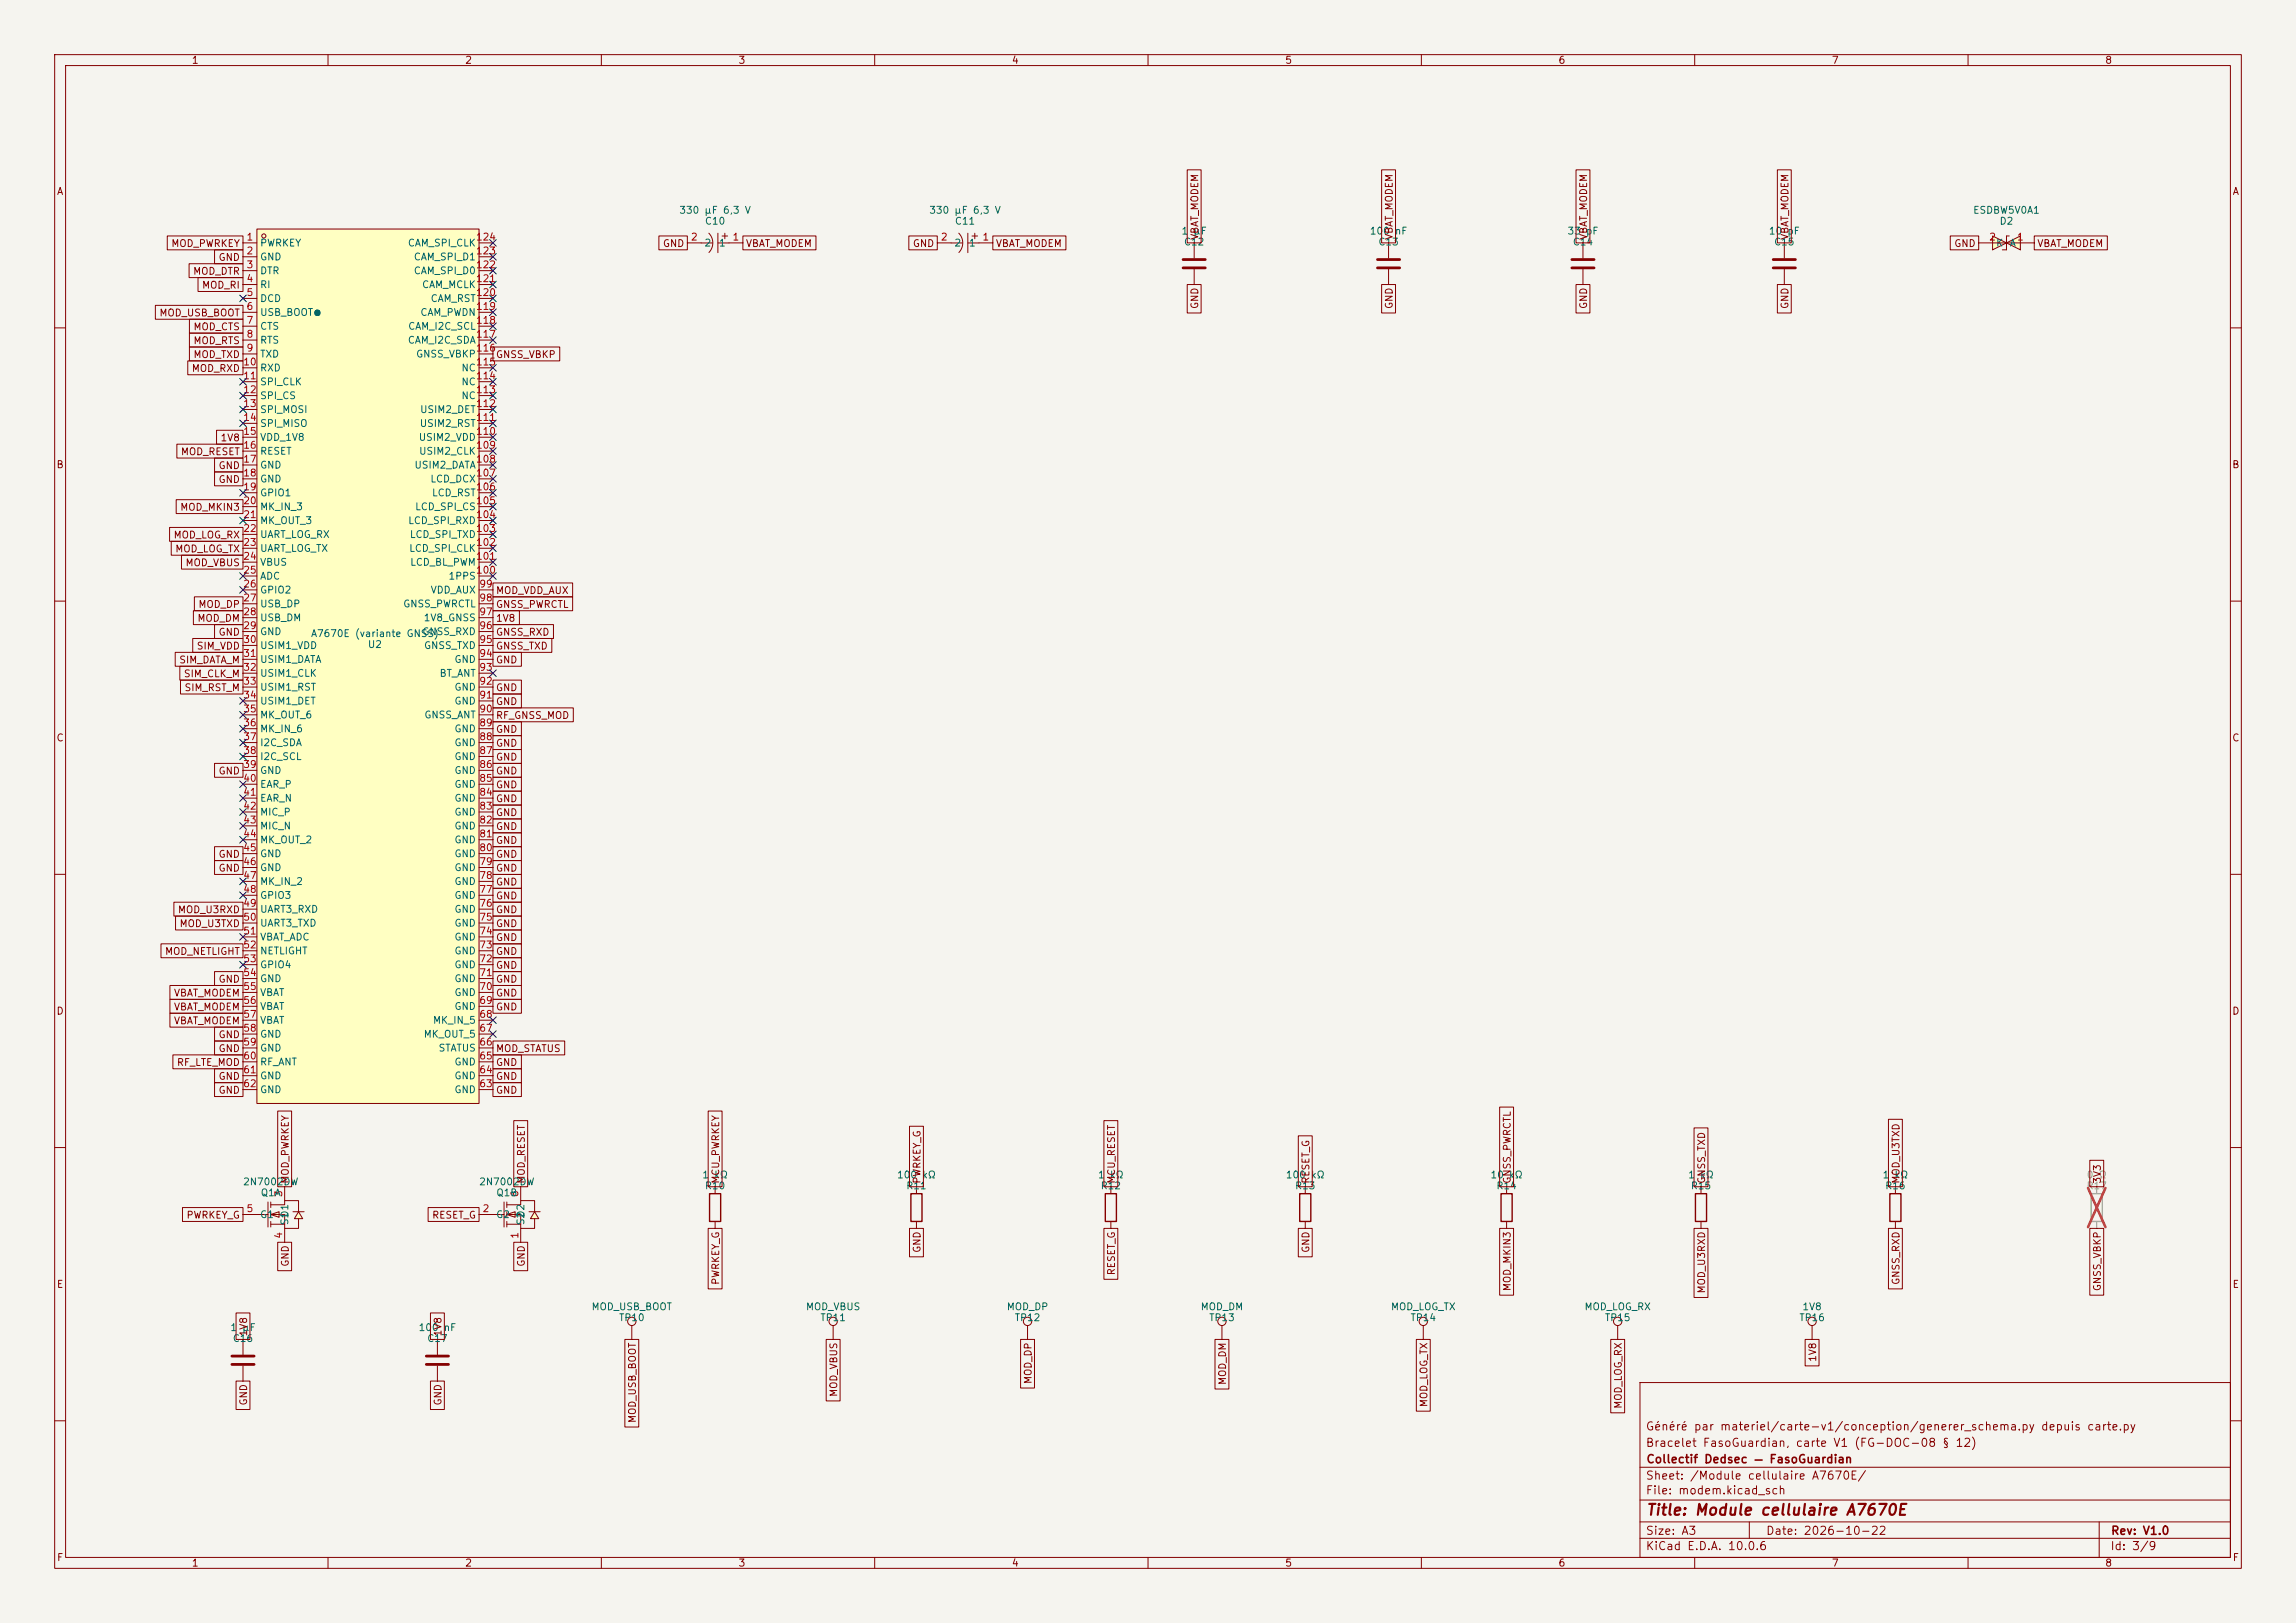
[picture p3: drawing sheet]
<svg xmlns="http://www.w3.org/2000/svg" width="420mm" height="297mm" viewBox="0 0 420 297" stroke-linecap="round" stroke-linejoin="round" font-family="sans-serif">
<defs><g id="words">
<text font-size="2" fill="#840000" x="301" y="277.8">Title: Module cellulaire A7670E</text>
<g font-size="1.5" fill="#840000">
<text x="300.9" y="262.1">Généré par materiel/carte-v1/conception/generer_schema.py depuis carte.py</text>
<text x="300.9" y="265.1">Bracelet FasoGuardian, carte V1 (FG-DOC-08 § 12)</text>
<text x="301" y="268.1">Collectif Dedsec — FasoGuardian</text>
<text x="300.9" y="273.8">File: modem.kicad_sch</text>
<text x="300.9" y="271.1">Sheet: /Module cellulaire A7670E/</text>
<text x="300.9" y="281.2">Size: A3</text>
<text x="322.9" y="281.2">Date: 2026-10-22</text>
<text x="386" y="281.2">Rev: V1.0</text>
<text x="300.9" y="284">KiCad E.D.A. 10.0.6</text>
<text x="385.9" y="284">Id: 3/9</text>
</g>
<g font-size="1.3" fill="#840000">
<text x="35" y="12">1</text>
<text x="85" y="12">2</text>
<text x="135" y="12">3</text>
<text x="185" y="12">4</text>
<text x="235" y="12">5</text>
<text x="285" y="12">6</text>
<text x="335" y="12">7</text>
<text x="385" y="12">8</text>
<text x="10.3" y="36">A</text>
<text x="408.3" y="36">A</text>
<text x="31.2" y="45.5">MOD_PWRKEY</text>
<text x="121.2" y="45.5">GND</text>
<text x="136.3" y="45.5">VBAT_MODEM</text>
<text x="166.9" y="45.5">GND</text>
<text x="182.1" y="45.5">VBAT_MODEM</text>
<text x="219.5" y="44" transform="rotate(-90 219.5 44)">VBAT_MODEM</text>
<text x="255.1" y="44" transform="rotate(-90 255.1 44)">VBAT_MODEM</text>
<text x="290.6" y="44" transform="rotate(-90 290.6 44)">VBAT_MODEM</text>
<text x="327.4" y="44" transform="rotate(-90 327.4 44)">VBAT_MODEM</text>
<text x="357.4" y="45.5">GND</text>
<text x="372.6" y="45.5">VBAT_MODEM</text>
<text x="35.2" y="50.6">MOD_DTR</text>
<text x="36.9" y="53.1">MOD_RI</text>
<text x="39.9" y="48">GND</text>
<text x="29.1" y="58.2">MOD_USB_BOOT</text>
<text x="219.5" y="56.6" transform="rotate(-90 219.5 56.6)">GND</text>
<text x="255.1" y="56.6" transform="rotate(-90 255.1 56.6)">GND</text>
<text x="290.6" y="56.6" transform="rotate(-90 290.6 56.6)">GND</text>
<text x="327.4" y="56.6" transform="rotate(-90 327.4 56.6)">GND</text>
<text x="35.3" y="60.7">MOD_CTS</text>
<text x="35.3" y="63.3">MOD_RTS</text>
<text x="35.3" y="65.8">MOD_TXD</text>
<text x="90.6" y="65.8">GNSS_VBKP</text>
<text x="35" y="68.4">MOD_RXD</text>
<text x="33" y="83.6">MOD_RESET</text>
<text x="40.2" y="81.1">1V8</text>
<text x="10.2" y="86">B</text>
<text x="39.9" y="86.1">GND</text>
<text x="39.9" y="88.7">GND</text>
<text x="408.2" y="86">B</text>
<text x="32.9" y="93.8">MOD_MKIN3</text>
<text x="31.7" y="98.8">MOD_LOG_RX</text>
<text x="32" y="101.4">MOD_LOG_TX</text>
<text x="33.8" y="103.9">MOD_VBUS</text>
<text x="36.2" y="111.5">MOD_DP</text>
<text x="90.6" y="111.5">GNSS_PWRCTL</text>
<text x="90.6" y="109">MOD_VDD_AUX</text>
<text x="35.9" y="119.2">SIM_VDD</text>
<text x="36" y="114.1">MOD_DM</text>
<text x="39.9" y="116.6">GND</text>
<text x="90.6" y="114.1">1V8</text>
<text x="90.6" y="119.2">GNSS_TXD</text>
<text x="90.6" y="116.6">GNSS_RXD</text>
<text x="32.7" y="121.7">SIM_DATA_M</text>
<text x="33.5" y="124.2">SIM_CLK_M</text>
<text x="90.6" y="121.7">GND</text>
<text x="33.6" y="126.8">SIM_RST_M</text>
<text x="90.6" y="131.9">RF_GNSS_MOD</text>
<text x="90.6" y="129.3">GND</text>
<text x="90.6" y="126.8">GND</text>
<text x="10.2" y="136">C</text>
<text x="90.6" y="136.9">GND</text>
<text x="90.6" y="134.4">GND</text>
<text x="408.2" y="136">C</text>
<text x="39.9" y="142">GND</text>
<text x="90.6" y="142">GND</text>
<text x="90.6" y="139.5">GND</text>
<text x="90.6" y="149.6">GND</text>
<text x="90.6" y="147.1">GND</text>
<text x="90.6" y="144.6">GND</text>
<text x="90.6" y="154.7">GND</text>
<text x="90.6" y="152.2">GND</text>
<text x="39.9" y="157.3">GND</text>
<text x="39.9" y="159.8">GND</text>
<text x="90.6" y="159.8">GND</text>
<text x="90.6" y="157.3">GND</text>
<text x="32.4" y="167.4">MOD_U3RXD</text>
<text x="90.6" y="167.4">GND</text>
<text x="90.6" y="164.9">GND</text>
<text x="90.6" y="162.3">GND</text>
<text x="32.7" y="170">MOD_U3TXD</text>
<text x="90.6" y="172.5">GND</text>
<text x="90.6" y="170">GND</text>
<text x="30.1" y="175">MOD_NETLIGHT</text>
<text x="90.6" y="177.6">GND</text>
<text x="90.6" y="175">GND</text>
<text x="10.2" y="186">D</text>
<text x="31.7" y="182.7">VBAT_MODEM</text>
<text x="31.7" y="185.2">VBAT_MODEM</text>
<text x="39.9" y="180.1">GND</text>
<text x="90.6" y="185.2">GND</text>
<text x="90.6" y="182.7">GND</text>
<text x="90.6" y="180.1">GND</text>
<text x="408.2" y="186">D</text>
<text x="31.7" y="187.7">VBAT_MODEM</text>
<text x="39.9" y="190.3">GND</text>
<text x="32.3" y="195.4">RF_LTE_MOD</text>
<text x="39.9" y="192.8">GND</text>
<text x="39.9" y="197.9">GND</text>
<text x="90.6" y="197.9">GND</text>
<text x="90.6" y="195.4">GND</text>
<text x="90.6" y="192.8">MOD_STATUS</text>
<text x="39.9" y="200.4">GND</text>
<text x="90.6" y="200.4">GND</text>
<text x="53.1" y="216.7" transform="rotate(-90 53.1 216.7)">MOD_PWRKEY</text>
<text x="96.3" y="216.7" transform="rotate(-90 96.3 216.7)">MOD_RESET</text>
<text x="131.9" y="216.7" transform="rotate(-90 131.9 216.7)">MCU_PWRKEY</text>
<text x="168.7" y="216.7" transform="rotate(-90 168.7 216.7)">PWRKEY_G</text>
<text x="204.3" y="216.7" transform="rotate(-90 204.3 216.7)">MCU_RESET</text>
<text x="239.8" y="216.7" transform="rotate(-90 239.8 216.7)">RESET_G</text>
<text x="276.6" y="216.7" transform="rotate(-90 276.6 216.7)">GNSS_PWRCTL</text>
<text x="312.2" y="216.7" transform="rotate(-90 312.2 216.7)">GNSS_TXD</text>
<text x="347.8" y="216.7" transform="rotate(-90 347.8 216.7)">MOD_U3TXD</text>
<text x="384.6" y="216.7" transform="rotate(-90 384.6 216.7)">3V3</text>
<text x="34" y="223.3">PWRKEY_G</text>
<text x="78.9" y="223.3">RESET_G</text>
<text x="53.1" y="231.9" transform="rotate(-90 53.1 231.9)">GND</text>
<text x="96.3" y="231.9" transform="rotate(-90 96.3 231.9)">GND</text>
<text x="168.7" y="229.4" transform="rotate(-90 168.7 229.4)">GND</text>
<text x="204.3" y="233.5" transform="rotate(-90 204.3 233.5)">RESET_G</text>
<text x="239.8" y="229.4" transform="rotate(-90 239.8 229.4)">GND</text>
<text x="10.3" y="236">E</text>
<text x="131.9" y="235.2" transform="rotate(-90 131.9 235.2)">PWRKEY_G</text>
<text x="276.6" y="236.4" transform="rotate(-90 276.6 236.4)">MOD_MKIN3</text>
<text x="312.2" y="236.8" transform="rotate(-90 312.2 236.8)">MOD_U3RXD</text>
<text x="347.8" y="235.2" transform="rotate(-90 347.8 235.2)">GNSS_RXD</text>
<text x="384.6" y="236.4" transform="rotate(-90 384.6 236.4)">GNSS_VBKP</text>
<text x="408.3" y="236">E</text>
<text x="45.5" y="244.7" transform="rotate(-90 45.5 244.7)">1V8</text>
<text x="81.1" y="244.7" transform="rotate(-90 81.1 244.7)">1V8</text>
<text x="332.5" y="249.3" transform="rotate(-90 332.5 249.3)">1V8</text>
<text x="45.5" y="257.3" transform="rotate(-90 45.5 257.3)">GND</text>
<text x="81.1" y="257.3" transform="rotate(-90 81.1 257.3)">GND</text>
<text x="153.5" y="255.7" transform="rotate(-90 153.5 255.7)">MOD_VBUS</text>
<text x="189" y="253.4" transform="rotate(-90 189 253.4)">MOD_DP</text>
<text x="224.6" y="253.6" transform="rotate(-90 224.6 253.6)">MOD_DM</text>
<text x="261.4" y="257.6" transform="rotate(-90 261.4 257.6)">MOD_LOG_TX</text>
<text x="297" y="257.9" transform="rotate(-90 297 257.9)">MOD_LOG_RX</text>
<text x="116.6" y="260.5" transform="rotate(-90 116.6 260.5)">MOD_USB_BOOT</text>
<text x="10.3" y="286">F</text>
<text x="35" y="287">1</text>
<text x="85" y="287">2</text>
<text x="135" y="287">3</text>
<text x="185" y="287">4</text>
<text x="235" y="287">5</text>
<text x="285" y="287">6</text>
<text x="335" y="287">7</text>
<text x="385" y="287">8</text>
<text x="408.3" y="286">F</text>
</g>
<g font-size="1.3" fill="#006464">
<text x="124.2" y="39.4">330 µF 6,3 V</text>
<text x="128.8" y="41.4">C10</text>
<text x="169.9" y="39.4">330 µF 6,3 V</text>
<text x="174.6" y="41.4">C11</text>
<text x="360.8" y="39.4">ESDBW5V0A1</text>
<text x="365.7" y="41.4">D2</text>
<text x="47.5" y="45.4">PWRKEY</text>
<text x="47.5" y="48">GND</text>
<text x="74.5" y="45.4">CAM_SPI_CLK</text>
<text x="75.6" y="48">CAM_SPI_D1</text>
<text x="128.8" y="45.4">2</text>
<text x="131.4" y="45.4">1</text>
<text x="174.5" y="45.4">2</text>
<text x="177.1" y="45.4">1</text>
<text x="216" y="43.2">1</text>
<text x="216.5" y="45.2">C12</text>
<text x="218.2" y="43.2">µF</text>
<text x="250.5" y="43.2">100 nF</text>
<text x="252" y="45.2">C13</text>
<text x="286.6" y="43.2">33 pF</text>
<text x="287.6" y="45.2">C14</text>
<text x="323.5" y="43.2">10 pF</text>
<text x="324.4" y="45.2">C15</text>
<text x="365" y="45.4">K</text>
<text x="367.5" y="45.4">A</text>
<text x="47.5" y="50.5">DTR</text>
<text x="47.5" y="53">RI</text>
<text x="75.6" y="50.5">CAM_SPI_D0</text>
<text x="77.1" y="53">CAM_MCLK</text>
<text x="47.5" y="55.6">DCD</text>
<text x="47.5" y="58.1">USB_BOOT●</text>
<text x="76.8" y="58.1">CAM_PWDN</text>
<text x="78.7" y="55.6">CAM_RST</text>
<text x="47.5" y="60.7">CTS</text>
<text x="47.5" y="63.2">RTS</text>
<text x="47.5" y="65.7">TXD</text>
<text x="74.5" y="63.2">CAM_I2C_SDA</text>
<text x="74.6" y="60.7">CAM_I2C_SCL</text>
<text x="76" y="65.7">GNSS_VBKP</text>
<text x="47.5" y="68.3">RXD</text>
<text x="47.5" y="70.8">SPI_CLK</text>
<text x="84.3" y="70.8">NC</text>
<text x="84.3" y="68.3">NC</text>
<text x="47.5" y="73.4">SPI_CS</text>
<text x="47.5" y="75.9">SPI_MOSI</text>
<text x="76.7" y="75.9">USIM2_DET</text>
<text x="84.3" y="73.4">NC</text>
<text x="47.5" y="78.4">SPI_MISO</text>
<text x="47.5" y="81">VDD_1V8</text>
<text x="47.5" y="83.5">RESET</text>
<text x="76.5" y="81">USIM2_VDD</text>
<text x="76.6" y="83.5">USIM2_CLK</text>
<text x="76.7" y="78.4">USIM2_RST</text>
<text x="47.5" y="86.1">GND</text>
<text x="47.5" y="88.6">GND</text>
<text x="75.7" y="86.1">USIM2_DATA</text>
<text x="78.6" y="88.6">LCD_DCX</text>
<text x="47.5" y="91.1">GPIO1</text>
<text x="47.5" y="93.7">MK_IN_3</text>
<text x="75.8" y="93.7">LCD_SPI_CS</text>
<text x="78.9" y="91.1">LCD_RST</text>
<text x="47.5" y="96.2">MK_OUT_3</text>
<text x="47.5" y="98.8">UART_LOG_RX</text>
<text x="47.5" y="101.3">UART_LOG_TX</text>
<text x="74.6" y="96.2">LCD_SPI_RXD</text>
<text x="74.7" y="101.3">LCD_SPI_CLK</text>
<text x="74.9" y="98.8">LCD_SPI_TXD</text>
<text x="47.5" y="103.8">VBUS</text>
<text x="47.5" y="106.4">ADC</text>
<text x="74.9" y="103.8">LCD_BL_PWM</text>
<text x="81.9" y="106.4">1PPS</text>
<text x="47.5" y="108.9">GPIO2</text>
<text x="47.5" y="111.5">USB_DP</text>
<text x="47.5" y="114">USB_DM</text>
<text x="73.7" y="111.5">GNSS_PWRCTL</text>
<text x="77.4" y="114">1V8_GNSS</text>
<text x="78.7" y="108.9">VDD_AUX</text>
<text x="47.5" y="116.5">GND</text>
<text x="47.5" y="119.1">USIM1_VDD</text>
<text x="56.8" y="116.9">A7670E (variante GNSS)</text>
<text x="67.2" y="118.9">U2</text>
<text x="77.2" y="116.5">GNSS_RXD</text>
<text x="77.5" y="119.1">GNSS_TXD</text>
<text x="47.5" y="121.6">USIM1_DATA</text>
<text x="47.5" y="124.2">USIM1_CLK</text>
<text x="80.3" y="124.2">BT_ANT</text>
<text x="83" y="121.6">GND</text>
<text x="47.5" y="126.7">USIM1_RST</text>
<text x="47.5" y="129.2">USIM1_DET</text>
<text x="47.5" y="131.8">MK_OUT_6</text>
<text x="77.5" y="131.8">GNSS_ANT</text>
<text x="83" y="129.2">GND</text>
<text x="83" y="126.7">GND</text>
<text x="47.5" y="134.3">MK_IN_6</text>
<text x="47.5" y="136.9">I2C_SDA</text>
<text x="83" y="136.9">GND</text>
<text x="83" y="134.3">GND</text>
<text x="47.5" y="139.4">I2C_SCL</text>
<text x="47.5" y="141.9">GND</text>
<text x="83" y="141.9">GND</text>
<text x="83" y="139.4">GND</text>
<text x="47.5" y="144.5">EAR_P</text>
<text x="47.5" y="147">EAR_N</text>
<text x="47.5" y="149.6">MIC_P</text>
<text x="83" y="149.6">GND</text>
<text x="83" y="147">GND</text>
<text x="83" y="144.5">GND</text>
<text x="47.5" y="152.1">MIC_N</text>
<text x="47.5" y="154.6">MK_OUT_2</text>
<text x="83" y="154.6">GND</text>
<text x="83" y="152.1">GND</text>
<text x="47.5" y="157.2">GND</text>
<text x="47.5" y="159.7">GND</text>
<text x="83" y="159.7">GND</text>
<text x="83" y="157.2">GND</text>
<text x="47.5" y="162.3">MK_IN_2</text>
<text x="47.5" y="164.8">GPIO3</text>
<text x="47.5" y="167.3">UART3_RXD</text>
<text x="83" y="167.3">GND</text>
<text x="83" y="164.8">GND</text>
<text x="83" y="162.3">GND</text>
<text x="47.5" y="169.9">UART3_TXD</text>
<text x="47.5" y="172.4">VBAT_ADC</text>
<text x="83" y="172.4">GND</text>
<text x="83" y="169.9">GND</text>
<text x="47.5" y="175">NETLIGHT</text>
<text x="47.5" y="177.5">GPIO4</text>
<text x="83" y="177.5">GND</text>
<text x="83" y="175">GND</text>
<text x="47.5" y="180">GND</text>
<text x="47.5" y="182.6">VBAT</text>
<text x="47.5" y="185.1">VBAT</text>
<text x="83" y="185.1">GND</text>
<text x="83" y="182.6">GND</text>
<text x="83" y="180">GND</text>
<text x="47.5" y="187.7">VBAT</text>
<text x="47.5" y="190.2">GND</text>
<text x="77.4" y="190.2">MK_OUT_5</text>
<text x="79.1" y="187.7">MK_IN_5</text>
<text x="47.5" y="192.7">GND</text>
<text x="47.5" y="195.3">RF_ANT</text>
<text x="47.5" y="197.8">GND</text>
<text x="80.1" y="192.7">STATUS</text>
<text x="83" y="197.8">GND</text>
<text x="83" y="195.3">GND</text>
<text x="47.5" y="200.4">GND</text>
<text x="83" y="200.4">GND</text>
<text x="128.4" y="215.9">1</text>
<text x="130.5" y="215.9">kΩ</text>
<text x="164" y="215.9">100 kΩ</text>
<text x="200.7" y="215.9">1</text>
<text x="202.9" y="215.9">kΩ</text>
<text x="235.1" y="215.9">100 kΩ</text>
<text x="272.5" y="215.9">10 kΩ</text>
<text x="308.7" y="215.9">1</text>
<text x="310.9" y="215.9">kΩ</text>
<text x="344.3" y="215.9">1</text>
<text x="346.4" y="215.9">kΩ</text>
<text x="44.4" y="217.2">2N7002DW</text>
<text x="47.6" y="219.2">Q1A</text>
<text x="87.5" y="217.2">2N7002DW</text>
<text x="90.7" y="219.2">Q1B</text>
<text x="128.8" y="217.9">R10</text>
<text x="165.7" y="217.9">R11</text>
<text x="201.2" y="217.9">R12</text>
<text x="236.8" y="217.9">R13</text>
<text x="273.6" y="217.9">R14</text>
<text x="309.2" y="217.9">R15</text>
<text x="344.7" y="217.9">R16</text>
<text x="47.5" y="223.2">G1</text>
<text x="53" y="224.3" transform="rotate(-90 53 224.3)">S1</text>
<text x="53" y="222.9" transform="rotate(-90 53 222.9)">D1</text>
<text x="90.7" y="223.2">G2</text>
<text x="96.2" y="224.3" transform="rotate(-90 96.2 224.3)">S2</text>
<text x="96.2" y="222.9" transform="rotate(-90 96.2 222.9)">D2</text>
<text x="42" y="243.9">1</text>
<text x="42.5" y="245.9">C16</text>
<text x="44.2" y="243.9">µF</text>
<text x="76.5" y="243.9">100 nF</text>
<text x="78" y="245.9">C17</text>
<text x="108.1" y="240.1">MOD_USB_BOOT</text>
<text x="113.1" y="242.1">TP10</text>
<text x="147.3" y="240.1">MOD_VBUS</text>
<text x="149.9" y="242.1">TP11</text>
<text x="184.1" y="240.1">MOD_DP</text>
<text x="185.5" y="242.1">TP12</text>
<text x="219.5" y="240.1">MOD_DM</text>
<text x="221.1" y="242.1">TP13</text>
<text x="254.3" y="240.1">MOD_LOG_TX</text>
<text x="257.9" y="242.1">TP14</text>
<text x="289.7" y="240.1">MOD_LOG_RX</text>
<text x="293.5" y="242.1">TP15</text>
<text x="329" y="242.1">TP16</text>
<text x="329.6" y="240.1">1V8</text>
</g>
<g font-size="1.3" fill="#a90000">
<text x="45" y="44.3">1</text>
<text x="45" y="46.9">2</text>
<text x="87" y="46.9">123</text>
<text x="87" y="44.3">124</text>
<text x="126.3" y="44.3">2</text>
<text x="133.9" y="44.3">1</text>
<text x="172" y="44.3">2</text>
<text x="179.6" y="44.3">1</text>
<text x="363.8" y="44.3">2</text>
<text x="368.8" y="44.3">1</text>
<text x="45" y="49.4">3</text>
<text x="45" y="51.9">4</text>
<text x="87" y="51.9">121</text>
<text x="87" y="49.4">122</text>
<text x="45" y="54.5">5</text>
<text x="45" y="57">6</text>
<text x="45" y="59.6">7</text>
<text x="87" y="59.6">118</text>
<text x="87" y="57">119</text>
<text x="87" y="54.5">120</text>
<text x="45" y="62.1">8</text>
<text x="45" y="64.6">9</text>
<text x="87" y="64.6">116</text>
<text x="87" y="62.1">117</text>
<text x="44.4" y="67.2">10</text>
<text x="44.4" y="69.7">11</text>
<text x="87" y="69.7">114</text>
<text x="87" y="67.2">115</text>
<text x="44.4" y="72.3">12</text>
<text x="44.4" y="74.8">13</text>
<text x="44.4" y="77.3">14</text>
<text x="87" y="77.3">111</text>
<text x="87" y="74.8">112</text>
<text x="87" y="72.3">113</text>
<text x="44.4" y="79.9">15</text>
<text x="44.4" y="82.4">16</text>
<text x="87" y="82.4">109</text>
<text x="87" y="79.9">110</text>
<text x="44.4" y="85">17</text>
<text x="44.4" y="87.5">18</text>
<text x="87" y="87.5">107</text>
<text x="87" y="85">108</text>
<text x="44.4" y="90">19</text>
<text x="44.4" y="92.6">20</text>
<text x="44.4" y="95.1">21</text>
<text x="87" y="95.1">104</text>
<text x="87" y="92.6">105</text>
<text x="87" y="90">106</text>
<text x="44.4" y="97.7">22</text>
<text x="44.4" y="100.2">23</text>
<text x="87" y="100.2">102</text>
<text x="87" y="97.7">103</text>
<text x="44.4" y="102.7">24</text>
<text x="44.4" y="105.3">25</text>
<text x="44.4" y="107.8">26</text>
<text x="87" y="105.3">100</text>
<text x="87" y="102.7">101</text>
<text x="87.6" y="107.8">99</text>
<text x="44.4" y="110.4">27</text>
<text x="44.4" y="112.9">28</text>
<text x="87.6" y="112.9">97</text>
<text x="87.6" y="110.4">98</text>
<text x="44.4" y="115.4">29</text>
<text x="44.4" y="118">30</text>
<text x="87.6" y="118">95</text>
<text x="87.6" y="115.4">96</text>
<text x="44.4" y="120.5">31</text>
<text x="44.4" y="123.1">32</text>
<text x="44.4" y="125.6">33</text>
<text x="87.6" y="125.6">92</text>
<text x="87.6" y="123.1">93</text>
<text x="87.6" y="120.5">94</text>
<text x="44.4" y="128.1">34</text>
<text x="44.4" y="130.7">35</text>
<text x="87.6" y="130.7">90</text>
<text x="87.6" y="128.1">91</text>
<text x="44.4" y="133.2">36</text>
<text x="44.4" y="135.8">37</text>
<text x="87.6" y="135.8">88</text>
<text x="87.6" y="133.2">89</text>
<text x="44.4" y="138.3">38</text>
<text x="44.4" y="140.8">39</text>
<text x="44.4" y="143.4">40</text>
<text x="87.6" y="143.4">85</text>
<text x="87.6" y="140.8">86</text>
<text x="87.6" y="138.3">87</text>
<text x="44.4" y="145.9">41</text>
<text x="44.4" y="148.5">42</text>
<text x="87.6" y="148.5">83</text>
<text x="87.6" y="145.9">84</text>
<text x="44.4" y="151">43</text>
<text x="44.4" y="153.5">44</text>
<text x="87.6" y="153.5">81</text>
<text x="87.6" y="151">82</text>
<text x="44.4" y="156.1">45</text>
<text x="44.4" y="158.6">46</text>
<text x="44.4" y="161.2">47</text>
<text x="87.6" y="161.2">78</text>
<text x="87.6" y="158.6">79</text>
<text x="87.6" y="156.1">80</text>
<text x="44.4" y="163.7">48</text>
<text x="44.4" y="166.2">49</text>
<text x="87.6" y="166.2">76</text>
<text x="87.6" y="163.7">77</text>
<text x="44.4" y="168.8">50</text>
<text x="44.4" y="171.3">51</text>
<text x="44.4" y="173.9">52</text>
<text x="87.6" y="173.9">73</text>
<text x="87.6" y="171.3">74</text>
<text x="87.6" y="168.8">75</text>
<text x="44.4" y="176.4">53</text>
<text x="44.4" y="178.9">54</text>
<text x="87.6" y="178.9">71</text>
<text x="87.6" y="176.4">72</text>
<text x="44.4" y="181.5">55</text>
<text x="44.4" y="184">56</text>
<text x="87.6" y="184">69</text>
<text x="87.6" y="181.5">70</text>
<text x="44.4" y="186.6">57</text>
<text x="44.4" y="189.1">58</text>
<text x="44.4" y="191.6">59</text>
<text x="87.6" y="191.6">66</text>
<text x="87.6" y="189.1">67</text>
<text x="87.6" y="186.6">68</text>
<text x="44.4" y="194.2">60</text>
<text x="44.4" y="196.7">61</text>
<text x="87.6" y="196.7">64</text>
<text x="87.6" y="194.2">65</text>
<text x="44.4" y="199.3">62</text>
<text x="87.6" y="199.3">63</text>
<text x="51.9" y="219.2" transform="rotate(-90 51.9 219.2)">3</text>
<text x="95.1" y="219.2" transform="rotate(-90 95.1 219.2)">6</text>
<text x="45" y="222.1">5</text>
<text x="51.9" y="226.8" transform="rotate(-90 51.9 226.8)">4</text>
<text x="88.2" y="222.1">2</text>
<text x="95.1" y="226.8" transform="rotate(-90 95.1 226.8)">1</text>
</g>
<g font-size="1.3" fill="#939391">
<text x="381.6" y="215.9">0 Ω</text>
<text x="381.6" y="217.9">R17</text>
</g>
</g></defs>
<path d="M0 0h420v297h-420z" fill="#f5f4ef" stroke="#f5f4ef" stroke-width=".18"/>
<g fill="none" stroke="#840000" stroke-width=".18">
<path d="M10 10h400v277h-400zM12 12h396v273h-396zM60 10v2M110 10v2M160 10v2M210 10v2M260 10v2M310 10v2M360 10v2M10 60h2M408 60h2M10 110h2"/>
<path d="M408 110h2M10 160h2M408 160h2M10 210h2M408 210h2M223.5 242.6v2.5M300 253h108v32h-108zM10 260h2M300 278.5h108M300 274.5h108M300 268.5h108M320 278.5v3"/>
<path d="M384 278.5v6.5M408 260h2M60 285v2M110 285v2M160 285v2M210 285v2M260 285v2M300 281.5h108M310 285v2M360 285v2"/>
<circle cx="223.5" cy="241.8" r=".76"/>
</g>
<g fill="#ffffc2">
<path d="M364.5 43.2l2.5 1.3-2.5 1.2z"/>
<path d="M367 44.5l2.6-1.3v2.5z"/>
</g>
<path d="M326.4 44.5v2.7M326.4 49.3v2.8M361.9 44.5h10.2M364.5 43.2l2.5 1.3-2.5 1.2zM367 44.5l2.6-1.3v2.5zM367.5 43.2h-.5v2.5h-.7M44.4 245.1v2.8M44.4 249.9v2.8" fill="none" stroke="#840000" stroke-width=".18"/>
<path d="M324.4 47.5h4M324.4 49h4M42.4 248.2h4.1M42.4 249.7h4.1" fill="none" stroke="#840000" stroke-width=".51"/>
<g fill="#ffffc2">
<path d="M49.5 222.2l1.6-.5v1.1z"/>
<path d="M54.6 221.7l.8 1.3h-1.6z"/>
</g>
<g fill="none" stroke="#840000" stroke-width=".18">
<path d="M171.4 44.5h4.6M175.4 42.7a2.54 2.54 0 0 1 0 3.5M177 42.7v3.5M177.8 43.2h1M178.3 42.7v1M181.6 44.5h-4.6M218.4 44.5v2.7M218.4 49.3v2.8M254 44.5v2.7M254 49.3v2.8M289.6 44.5v2.7M289.6 49.3v2.8"/>
<path d="M49 220v4.5M49.5 220v1M52.1 217.2v2.5M130.8 217.2v1.2M167.6 217.2v1.2M275.6 217.2v1.2M311.1 217.2v1.2M44.4 222.2h4.6M49.5 220.5h2.6v-.8h2.5v2M49.5 222.2l1.6-.5v1.1zM49.5 222.2h2.6v2.6h2.5v-1.8M49.5 221.7v1.1"/>
<path d="M49.5 223.5v1M49.5 224h2.6M52.1 224.8v2.5M53.6 221.7h2M54.6 221.7l.8 1.3h-1.6zM130.8 223.5v1.3M167.6 223.5v1.3M275.6 223.5v1.3M311.1 223.5v1.3M80 245.1v2.8M80 249.9v2.8M115.6 242.6v2.5"/>
<path d="M152.4 242.6v2.5M188 242.6v2.5M260.3 242.6v2.5M295.9 242.6v2.5M331.5 242.6v2.5"/>
<circle cx="115.6" cy="241.8" r=".76"/>
<circle cx="152.4" cy="241.8" r=".76"/>
<circle cx="188" cy="241.8" r=".76"/>
<circle cx="260.4" cy="241.8" r=".76"/>
<circle cx="295.9" cy="241.8" r=".76"/>
<circle cx="331.5" cy="241.8" r=".76"/>
</g>
<path d="M216.4 47.5h4.1M216.4 49h4.1M252 47.5h4M252 49h4M287.5 47.5h4.1M287.5 49h4.1M78 248.2h4M78 249.7h4" fill="none" stroke="#840000" stroke-width=".51"/>
<path d="M129.8 218.4h2v5.1h-2zM166.6 218.4h2.1v5.1h-2.1zM274.6 218.4h2v5.1h-2zM310.1 218.4h2.1v5.1h-2.1z" fill="none" stroke="#840000" stroke-width=".25"/>
<path d="M47 41.9h40.6v160h-40.6z" fill="#ffffc2"/>
<g fill="none" stroke="#840000" stroke-width=".18">
<path d="M44.4 44.5h2.6M44.4 47h2.6M44.4 49.5h2.6M44.4 52.1h2.6M44.4 54.6h2.6M44.4 57.2h2.6M44.4 59.7h2.6M47 41.9h40.6v160h-40.6zM87.6 44.5h2.6M87.6 47h2.6M87.6 49.5h2.6M87.6 52.1h2.6"/>
<path d="M87.6 54.6h2.6M87.6 57.2h2.6M87.6 59.7h2.6M44.4 62.2h2.6M44.4 64.8h2.6M44.4 67.3h2.6M44.4 69.9h2.6M44.4 72.4h2.6M44.4 74.9h2.6M44.4 77.5h2.6M87.6 62.2h2.6M87.6 64.8h2.6"/>
<path d="M87.6 67.3h2.6M87.6 69.9h2.6M87.6 72.4h2.6M87.6 74.9h2.6M87.6 77.5h2.6M44.4 80h2.6M44.4 82.6h2.6M44.4 85.1h2.6M44.4 87.6h2.6M44.4 90.2h2.6M44.4 92.7h2.6M44.4 95.3h2.6"/>
<path d="M44.4 97.8h2.6M87.6 80h2.6M87.6 82.6h2.6M87.6 85.1h2.6M87.6 87.6h2.6M87.6 90.2h2.6M87.6 92.7h2.6M87.6 95.3h2.6M87.6 97.8h2.6M44.4 100.3h2.6M44.4 102.9h2.6M44.4 105.4h2.6"/>
<path d="M44.4 108h2.6M44.4 110.5h2.6M44.4 113h2.6M44.4 115.6h2.6M44.4 118.1h2.6M87.6 100.3h2.6M87.6 102.9h2.6M87.6 105.4h2.6M87.6 108h2.6M87.6 110.5h2.6M87.6 113h2.6M87.6 115.6h2.6"/>
<path d="M87.6 118.1h2.6M44.4 120.7h2.6M44.4 123.2h2.6M44.4 125.7h2.6M44.4 128.3h2.6M44.4 130.8h2.6M44.4 133.4h2.6M44.4 135.9h2.6M44.4 138.4h2.6M87.6 120.7h2.6M87.6 123.2h2.6M87.6 125.7h2.6"/>
<path d="M87.6 128.3h2.6M87.6 130.8h2.6M87.6 133.4h2.6M87.6 135.9h2.6M87.6 138.4h2.6M44.4 141h2.6M44.4 143.5h2.6M44.4 146.1h2.6M44.4 148.6h2.6M44.4 151.1h2.6M44.4 153.7h2.6M44.4 156.2h2.6"/>
<path d="M44.4 158.8h2.6M87.6 141h2.6M87.6 143.5h2.6M87.6 146.1h2.6M87.6 148.6h2.6M87.6 151.1h2.6M87.6 153.7h2.6M87.6 156.2h2.6M87.6 158.8h2.6M44.4 161.3h2.6M44.4 163.8h2.6M44.4 166.4h2.6"/>
<path d="M44.4 168.9h2.6M44.4 171.5h2.6M44.4 174h2.6M44.4 176.5h2.6M44.4 179.1h2.6M87.6 161.3h2.6M87.6 163.8h2.6M87.6 166.4h2.6M87.6 168.9h2.6M87.6 171.5h2.6M87.6 174h2.6M87.6 176.5h2.6"/>
<path d="M87.6 179.1h2.6M44.4 181.6h2.6M44.4 184.2h2.6M44.4 186.7h2.6M44.4 189.2h2.6M44.4 191.8h2.6M44.4 194.3h2.6M44.4 196.9h2.6M44.4 199.4h2.6M87.6 181.6h2.6M87.6 184.2h2.6M87.6 186.7h2.6"/>
<path d="M87.6 189.2h2.6M87.6 191.8h2.6M87.6 194.3h2.6M87.6 196.9h2.6M87.6 199.4h2.6"/>
<circle cx="48.3" cy="43.2" r=".38"/>
</g>
<g fill="#ffffc2">
<path d="M92.7 222.2l1.5-.5v1.1z"/>
<path d="M97.8 221.7l.7 1.3h-1.5z"/>
</g>
<g fill="none" stroke="#840000" stroke-width=".18">
<path d="M217.2 31.1h2.5v13.4h-2.5zM252.7 31.1h2.6v13.4h-2.6zM288.3 31.1h2.5v13.4h-2.5zM325.1 31.1h2.6v13.4h-2.6zM28.4 55.9h16v2.5h-16zM30.6 43.2h13.8v2.5h-13.8zM34.6 48.3h9.8v2.5h-9.8zM34.6 58.4h9.8v2.6h-9.8zM36.2 50.8h8.2v2.5h-8.2zM39.2 45.7h5.2v2.6h-5.2zM120.5 43.2h5.2v2.5h-5.2zM125.7 44.5h4.6"/>
<path d="M129.7 42.7a2.54 2.54 0 0 1 0 3.5M131.3 42.7v3.5M132.1 43.2h1M132.6 42.7v1M135.9 43.2h13.4v2.5h-13.4zM135.9 44.5h-4.6M166.2 43.2h5.2v2.5h-5.2zM181.6 43.2h13.4v2.5h-13.4zM217.2 52.1h2.5v5.2h-2.5zM252.7 52.1h2.6v5.2h-2.6zM288.3 52.1h2.5v5.2h-2.5zM325.1 52.1h2.6v5.2h-2.6z"/>
<path d="M356.7 43.2h5.2v2.5h-5.2zM372.1 43.2h13.4v2.5h-13.4zM34.3 66h10.1v2.6h-10.1zM34.6 61h9.8v2.5h-9.8zM34.6 63.5h9.8v2.5h-9.8zM39.6 78.7h4.8v2.6h-4.8zM90.2 63.5h12.2v2.5h-12.2zM31 96.5h13.4v2.6h-13.4zM31.3 99.1h13.1v2.5h-13.1zM32.2 91.4h12.2v2.6h-12.2zM32.4 81.3h12v2.5h-12zM39.2 83.8h5.2v2.6h-5.2z"/>
<path d="M39.2 86.4h5.2v2.5h-5.2zM32 119.4h12.4v2.5h-12.4zM33.2 101.6h11.2v2.5h-11.2zM35.3 116.8h9.1v2.6h-9.1zM35.4 111.8h9v2.5h-9zM35.6 109.2h8.8v2.6h-8.8zM39.2 114.3h5.2v2.5h-5.2zM90.2 111.8h4.8v2.5h-4.8zM90.2 119.4h5.2v2.5h-5.2zM90.2 116.8h10.7v2.6h-10.7zM90.2 114.3h11v2.5h-11zM90.2 109.2h14.5v2.6h-14.5z"/>
<path d="M90.2 106.7h14.5v2.5h-14.5zM32.9 121.9h11.5v2.6h-11.5zM33 124.5h11.4v2.5h-11.4zM39.2 139.7h5.2v2.5h-5.2zM90.2 139.7h5.2v2.5h-5.2zM90.2 137.2h5.2v2.5h-5.2zM90.2 134.6h5.2v2.6h-5.2zM90.2 132.1h5.2v2.5h-5.2zM90.2 129.5h14.7v2.6h-14.7zM90.2 127h5.2v2.5h-5.2zM90.2 124.5h5.2v2.5h-5.2zM39.2 154.9h5.2v2.6h-5.2z"/>
<path d="M39.2 157.5h5.2v2.5h-5.2zM90.2 157.5h5.2v2.5h-5.2zM90.2 154.9h5.2v2.6h-5.2zM90.2 152.4h5.2v2.5h-5.2zM90.2 149.9h5.2v2.5h-5.2zM90.2 147.3h5.2v2.6h-5.2zM90.2 144.8h5.2v2.5h-5.2zM90.2 142.2h5.2v2.6h-5.2zM29.4 172.7h15v2.6h-15zM31.8 165.1h12.6v2.5h-12.6zM32.1 167.6h12.3v2.6h-12.3zM39.2 177.8h5.2v2.5h-5.2z"/>
<path d="M90.2 177.8h5.2v2.5h-5.2zM90.2 175.3h5.2v2.5h-5.2zM90.2 172.7h5.2v2.6h-5.2zM90.2 170.2h5.2v2.5h-5.2zM90.2 167.6h5.2v2.6h-5.2zM90.2 165.1h5.2v2.5h-5.2zM90.2 162.6h5.2v2.5h-5.2zM90.2 160h5.2v2.6h-5.2zM31.1 180.3h13.3v2.6h-13.3zM31.1 182.9h13.3v2.5h-13.3zM31.1 185.4h13.3v2.6h-13.3zM31.6 193h12.8v2.6h-12.8z"/>
<path d="M39.2 188h5.2v2.5h-5.2zM39.2 190.5h5.2v2.5h-5.2zM39.2 195.6h5.2v2.5h-5.2zM39.2 198.1h5.2v2.6h-5.2zM90.2 198.1h5.2v2.6h-5.2zM90.2 195.6h5.2v2.5h-5.2zM90.2 193h5.2v2.6h-5.2zM90.2 190.5h13.1v2.5h-13.1zM90.2 182.9h5.2v2.5h-5.2zM90.2 180.3h5.2v2.6h-5.2zM50.8 203.3h2.5v13.9h-2.5zM92.2 220v4.5"/>
<path d="M92.7 220v1M94 205.1h2.5v12.1h-2.5zM95.2 217.2v2.5M129.5 203.3h2.6v13.9h-2.6zM166.4 206.1h2.5v11.1h-2.5zM201.9 205.1h2.6v12.1h-2.6zM203.2 217.2v1.2M237.5 207.9h2.5v9.3h-2.5zM238.8 217.2v1.2M274.3 202.6h2.6v14.6h-2.6zM309.9 206.4h2.5v10.8h-2.5zM345.4 204.8h2.6v12.4h-2.6z"/>
<path d="M346.7 217.2v1.2M382.3 212.3h2.5v4.9h-2.5zM33.4 221h11v2.5h-11zM50.8 227.3h2.5v5.2h-2.5zM78.3 221h9.3v2.5h-9.3zM87.6 222.2h4.6M92.7 220.5h2.5v-.8h2.6v2M92.7 222.2l1.5-.5v1.1zM92.7 222.2h2.5v2.6h2.6v-1.8M92.7 221.7v1.1M92.7 223.5v1M92.7 224h2.5"/>
<path d="M94 227.3h2.5v5.2h-2.5zM95.2 224.8v2.5M96.8 221.7h2M97.8 221.7l.7 1.3h-1.5zM129.5 224.8h2.6v11.1h-2.6zM166.4 224.8h2.5v5.2h-2.5zM201.9 224.8h2.6v9.3h-2.6zM203.2 223.5v1.3M237.5 224.8h2.5v5.2h-2.5zM238.8 223.5v1.3M274.3 224.8h2.6v12.2h-2.6zM309.9 224.8h2.5v12.6h-2.5z"/>
<path d="M345.4 224.8h2.6v11.1h-2.6zM346.7 223.5v1.3M382.3 224.8h2.5v12.2h-2.5zM43.2 240.3h2.5v4.8h-2.5zM43.2 252.7h2.5v5.2h-2.5zM78.7 252.7h2.6v5.2h-2.6zM78.7 240.3h2.6v4.8h-2.6zM114.3 245.1h2.5v16h-2.5zM151.1 245.1h2.6v11.3h-2.6zM186.7 245.1h2.5v8.9h-2.5zM222.2 245.1h2.6v9.1h-2.6zM259.1 245.1h2.5v13.1h-2.5z"/>
<path d="M294.6 245.1h2.6v13.4h-2.6zM330.2 245.1h2.5v4.9h-2.5z"/>
</g>
<path d="M202.2 218.4h2v5.1h-2zM237.7 218.4h2.1v5.1h-2.1zM345.7 218.4h2v5.1h-2z" fill="none" stroke="#840000" stroke-width=".25"/>
<path d="M382.5 218.4h2.1v5.1h-2.1z" fill="none" stroke="#9c9b98" stroke-width=".25"/>
<path d="M383.5 217.2v1.2M383.5 223.5v1.3" fill="none" stroke="#9c9b98" stroke-width=".18"/>
<path d="M381.9 217.4l3.2 7.2M385.1 217.4l-3.2 7.2" fill="none" stroke="#e12e31" stroke-width=".46"/>
<g fill="none" stroke="#000084" stroke-width=".18">
<path d="M43.8 54l1.3 1.2M45.1 54l-1.3 1.2M89.6 59.1l1.2 1.2M89.6 56.5l1.2 1.3M89.6 54l1.2 1.2M89.6 48.9l1.2 1.2M89.6 46.4l1.2 1.2M89.6 43.8l1.2 1.3M89.6 51.5l1.2 1.2M90.8 48.9l-1.2 1.2M90.8 59.1l-1.2 1.2M90.8 56.5l-1.2 1.3"/>
<path d="M90.8 54l-1.2 1.2M90.8 46.4l-1.2 1.2M90.8 43.8l-1.2 1.3M90.8 51.5l-1.2 1.2M43.8 69.2l1.3 1.3M43.8 71.8l1.3 1.2M43.8 74.3l1.3 1.2M43.8 76.9l1.3 1.2M45.1 69.2l-1.3 1.3M45.1 71.8l-1.3 1.2M45.1 74.3l-1.3 1.2M45.1 76.9l-1.3 1.2"/>
<path d="M89.6 79.4l1.2 1.2M89.6 76.9l1.2 1.2M89.6 74.3l1.2 1.2M89.6 71.8l1.2 1.2M89.6 69.2l1.2 1.3M89.6 66.7l1.2 1.2M89.6 61.6l1.2 1.2M90.8 79.4l-1.2 1.2M90.8 76.9l-1.2 1.2M90.8 74.3l-1.2 1.2M90.8 71.8l-1.2 1.2M90.8 69.2l-1.2 1.3"/>
<path d="M90.8 66.7l-1.2 1.2M90.8 61.6l-1.2 1.2M43.8 89.6l1.3 1.2M43.8 94.6l1.3 1.3M45.1 89.6l-1.3 1.2M45.1 94.6l-1.3 1.3M89.6 89.6l1.2 1.2M89.6 87l1.2 1.2M89.6 84.5l1.2 1.2M89.6 81.9l1.2 1.3M89.6 99.7l1.2 1.2M89.6 97.2l1.2 1.2"/>
<path d="M89.6 94.6l1.2 1.3M89.6 92.1l1.2 1.2M90.8 89.6l-1.2 1.2M90.8 87l-1.2 1.2M90.8 84.5l-1.2 1.2M90.8 81.9l-1.2 1.3M90.8 97.2l-1.2 1.2M90.8 99.7l-1.2 1.2M90.8 94.6l-1.2 1.3M90.8 92.1l-1.2 1.2M43.8 107.3l1.3 1.3M43.8 104.8l1.3 1.2"/>
<path d="M45.1 107.3l-1.3 1.3M45.1 104.8l-1.3 1.2M89.6 104.8l1.2 1.2M89.6 102.3l1.2 1.2M90.8 104.8l-1.2 1.2M90.8 102.3l-1.2 1.2M43.8 135.3l1.3 1.2M43.8 132.7l1.3 1.3M43.8 127.7l1.3 1.2M43.8 130.2l1.3 1.2M43.8 137.8l1.3 1.2M45.1 135.3l-1.3 1.2"/>
<path d="M45.1 132.7l-1.3 1.3M45.1 130.2l-1.3 1.2M45.1 127.7l-1.3 1.2M45.1 137.8l-1.3 1.2M89.6 122.6l1.2 1.2M90.8 122.6l-1.2 1.2M43.8 142.9l1.3 1.2M43.8 153.1l1.3 1.2M43.8 150.5l1.3 1.2M43.8 148l1.3 1.2M43.8 145.4l1.3 1.3M45.1 142.9l-1.3 1.2"/>
<path d="M45.1 153.1l-1.3 1.2M45.1 150.5l-1.3 1.2M45.1 148l-1.3 1.2M45.1 145.4l-1.3 1.3M43.8 170.8l1.3 1.3M43.8 160.7l1.3 1.2M43.8 163.2l1.3 1.2M43.8 175.9l1.3 1.2M45.1 170.8l-1.3 1.3M45.1 160.7l-1.3 1.2M45.1 163.2l-1.3 1.2M45.1 175.9l-1.3 1.2"/>
<path d="M89.6 188.6l1.2 1.2M89.6 186.1l1.2 1.2M90.8 188.6l-1.2 1.2M90.8 186.1l-1.2 1.2"/>
</g>
<use href="#words"/>
</svg>
